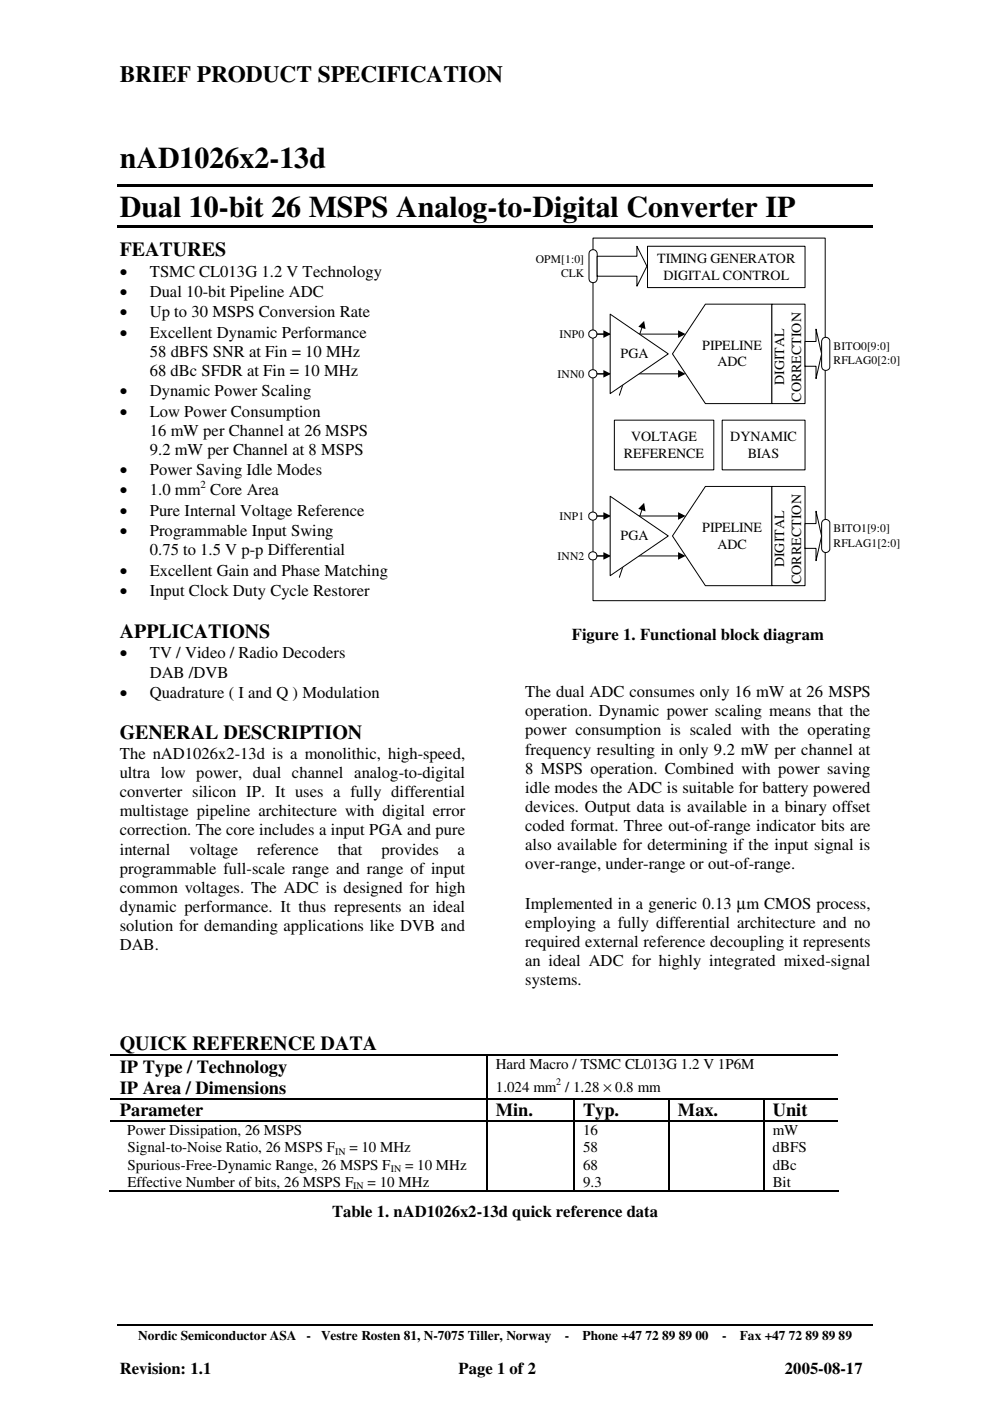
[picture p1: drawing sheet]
<svg xmlns="http://www.w3.org/2000/svg" width="210mm" height="297mm" viewBox="0 0 210 297" stroke-linecap="round" stroke-linejoin="round" font-family="sans-serif">
<defs><g id="words">
<g font-size="6.3">
<text x="25.4" y="35.6">nAD1026x2-13d</text>
<text x="25.4" y="46">Dual 10-bit 26 MSPS Analog-to-Digital Converter IP</text>
</g>
<text font-size="5" x="25.4" y="17.3">BRIEF PRODUCT SPECIFICATION</text>
<g font-size="4.2">
<text x="25.4" y="54.2">FEATURES</text>
<text x="25.4" y="135.2">APPLICATIONS</text>
<text x="25.4" y="156.8">GENERAL DESCRIPTION</text>
<text x="25.4" y="222.6">QUICK REFERENCE DATA</text>
</g>
<g font-size="3.9">
<text x="25.4" y="227.5">IP Type / Technology</text>
<text x="25.4" y="232">IP Area / Dimensions</text>
<text x="25.4" y="236.7">Parameter</text>
<text x="105.1" y="236.7">Min.</text>
<text x="123.6" y="236.7">Typ.</text>
<text x="143.7" y="236.7">Max.</text>
<text x="163.9" y="236.7">Unit</text>
</g>
<g font-size="3.5">
<text x="25.4" y="58.6">•</text>
<text x="31.7" y="58.6">TSMC CL013G 1.2 V Technology</text>
<text x="25.4" y="63">•</text>
<text x="31.7" y="63">Dual 10-bit Pipeline ADC</text>
<text x="25.4" y="67.3">•</text>
<text x="25.4" y="71.6">•</text>
<text x="31.7" y="67.3">Up to 30 MSPS Conversion Rate</text>
<text x="31.7" y="71.6">Excellent Dynamic Performance</text>
<text x="31.7" y="75.6">58 dBFS SNR at Fin = 10 MHz</text>
<text x="31.7" y="79.7">68 dBc SFDR at Fin = 10 MHz</text>
<text x="25.4" y="84">•</text>
<text x="25.4" y="88.3">•</text>
<text x="31.7" y="84">Dynamic Power Scaling</text>
<text x="31.7" y="88.3">Low Power Consumption</text>
<text x="31.7" y="92.4">16 mW per Channel at 26 MSPS</text>
<text x="25.4" y="100.7">•</text>
<text x="31.7" y="96.4">9.2 mW per Channel at 8 MSPS</text>
<text x="31.7" y="100.7">Power Saving Idle Modes</text>
<text x="25.4" y="105">•</text>
<text x="31.7" y="105">1.0 mm Core Area</text>
<text x="25.4" y="109.4">•</text>
<text x="25.4" y="113.7">•</text>
<text x="31.7" y="109.4">Pure Internal Voltage Reference</text>
<text x="31.7" y="113.7">Programmable Input Swing</text>
<text x="31.7" y="117.7">0.75 to 1.5 V p-p Differential</text>
<text x="25.4" y="122">•</text>
<text x="31.7" y="122">Excellent Gain and Phase Matching</text>
<text x="25.4" y="126.3">•</text>
<text x="31.7" y="126.3">Input Clock Duty Cycle Restorer</text>
<text x="121.2" y="135.7">Figure 1. Functional block diagram</text>
<text x="25.4" y="139.6">•</text>
<text x="31.7" y="139.6">TV / Video / Radio Decoders</text>
<text x="31.7" y="143.7">DAB /DVB</text>
<text x="25.4" y="147.9">•</text>
<text x="31.7" y="147.9">Quadrature ( I and Q ) Modulation</text>
<text x="111.3" y="147.8">The dual ADC consumes only 16 mW at 26 MSPS</text>
<text x="111.3" y="151.9">operation. Dynamic power scaling means that the</text>
<text x="111.3" y="155.9">power consumption is scaled with the operating</text>
<text x="25.4" y="160.9">The nAD1026x2-13d is a monolithic, high-speed,</text>
<text x="111.3" y="160">frequency resulting in only 9.2 mW per channel at</text>
<text x="25.4" y="165">ultra low power, dual channel analog-to-digital</text>
<text x="111.3" y="164.1">8 MSPS operation. Combined with power saving</text>
<text x="25.4" y="169.1">converter silicon IP. It uses a fully differential</text>
<text x="25.4" y="173.1">multistage pipeline architecture with digital error</text>
<text x="111.3" y="168.1">idle modes the ADC is suitable for battery powered</text>
<text x="111.3" y="172.2">devices. Output data is available in a binary offset</text>
<text x="25.4" y="177.1">correction. The core includes a input PGA and pure</text>
<text x="111.3" y="176.2">coded format. Three out-of-range indicator bits are</text>
<text x="25.4" y="181.2">internal</text>
<text x="25.4" y="185.3">programmable full-scale range and range of input</text>
<text x="40.2" y="181.2">voltage</text>
<text x="54.5" y="181.2">reference</text>
<text x="71.6" y="181.2">that</text>
<text x="80.9" y="181.2">provides</text>
<text x="97" y="181.2">a</text>
<text x="111.3" y="180.3">also available for determining if the input signal is</text>
<text x="111.3" y="184.3">over-range, under-range or out-of-range.</text>
<text x="25.4" y="189.3">common voltages. The ADC is designed for high</text>
<text x="25.4" y="193.4">dynamic performance. It thus represents an ideal</text>
<text x="25.4" y="197.4">solution for demanding applications like DVB and</text>
<text x="111.3" y="192.8">Implemented in a generic 0.13 µm CMOS process,</text>
<text x="111.3" y="196.8">employing a fully differential architecture and no</text>
<text x="25.4" y="201.5">DAB.</text>
<text x="111.3" y="200.8">required external reference decoupling it represents</text>
<text x="111.3" y="204.9">an ideal ADC for highly integrated mixed-signal</text>
<text x="111.3" y="208.9">systems.</text>
<text x="70.4" y="258">Table 1. nAD1026x2-13d quick reference data</text>
<text x="25.4" y="291.2">Revision: 1.1</text>
<text x="97.2" y="291.2">Page 1 of 2</text>
<text x="166.4" y="291.2">2005-08-17</text>
</g>
<g font-size="3.2">
<text x="105.1" y="226.8">Hard Macro / TSMC CL013G 1.2 V 1P6M</text>
<text x="105.1" y="231.5">1.024 mm / 1.28 × 0.8 mm</text>
<text x="27" y="240.7">Power Dissipation, 26 MSPS</text>
<text x="27" y="244.3">Signal-to-Noise Ratio, 26 MSPS F</text>
<text x="74.1" y="244.3">= 10 MHz</text>
<text x="123.6" y="244.3">58</text>
<text x="123.6" y="240.7">16</text>
<text x="163.8" y="244.3">dBFS</text>
<text x="163.8" y="240.7">mW</text>
<text x="27" y="248">Spurious-Free-Dynamic Range, 26 MSPS F</text>
<text x="27" y="251.6">Effective Number of bits, 26 MSPS F</text>
<text x="77.9" y="251.6">= 10 MHz</text>
<text x="85.9" y="248">= 10 MHz</text>
<text x="123.6" y="248">68</text>
<text x="123.6" y="251.6">9.3</text>
<text x="163.8" y="248">dBc</text>
<text x="163.8" y="251.6">Bit</text>
</g>
<g font-size="3">
<text x="139.3" y="55.7">TIMING GENERATOR</text>
<text x="140.7" y="59.3">DIGITAL CONTROL</text>
<text x="131.6" y="75.9">PGA</text>
<text x="148.9" y="74.1">PIPELINE</text>
<text x="152.1" y="77.7">ADC</text>
<text x="166.3" y="81.7" transform="rotate(-90 166.3 81.7)">DIGITAL</text>
<text x="169.8" y="85.2" transform="rotate(-90 169.8 85.2)">CORRECTION</text>
<text x="133.8" y="93.4">VOLTAGE</text>
<text x="154.8" y="93.4">DYNAMIC</text>
<text x="132.3" y="97">REFERENCE</text>
<text x="158.5" y="97">BIAS</text>
<text x="148.9" y="112.7">PIPELINE</text>
<text x="131.6" y="114.5">PGA</text>
<text x="152.1" y="116.3">ADC</text>
<text x="166.3" y="120.3" transform="rotate(-90 166.3 120.3)">DIGITAL</text>
<text x="169.8" y="123.8" transform="rotate(-90 169.8 123.8)">CORRECTION</text>
</g>
<g font-size="2.8">
<text x="29.3" y="284.1">Nordic Semiconductor ASA</text>
<text x="65" y="284.1">-</text>
<text x="68.1" y="284.1">Vestre Rosten 81, N-7075 Tiller, Norway</text>
<text x="119.8" y="284.1">-</text>
<text x="123.5" y="284.1">Phone +47 72 89 89 00</text>
<text x="153.1" y="284.1">-</text>
<text x="156.9" y="284.1">Fax +47 72 89 89 89</text>
</g>
<g font-size="2.5">
<text x="113.6" y="55.7">OPM[1:0]</text>
<text x="119" y="58.7">CLK</text>
<text x="118.6" y="71.6">INP0</text>
<text x="176.7" y="74.3">BITO0[9:0]</text>
<text x="176.7" y="77.3">RFLAG0[2:0]</text>
<text x="118.2" y="80.1">INN0</text>
<text x="118.6" y="110.2">INP1</text>
<text x="176.7" y="112.9">BITO1[9:0]</text>
<text x="118.2" y="118.7">INN2</text>
<text x="176.7" y="115.9">RFLAG1[2:0]</text>
</g>
<text font-size="2.3" x="42.5" y="103.4">2</text>
<g font-size="2.1">
<text x="117.9" y="230.1">2</text>
<text x="71" y="244.9">IN</text>
<text x="82.8" y="248.5">IN</text>
<text x="74.9" y="252.2">IN</text>
</g>
</g></defs>
<path d="M24.9 39.2h160.2v.5h-160.2zM24.9 47.7h160.2v.5h-160.2z" fill="#000"/>
<path d="M24.9 281h160.2" fill="none" stroke="#000" stroke-width=".25"/>
<path d="M42.2 55.3h38.8v4.2h-38.8z" fill="#fff"/>
<g fill="#fff" stroke="#000" stroke-width=".21">
<path d="M149.6 64.5h14.1v21.1h-14.1l-7-10.6z" fill-rule="evenodd"/>
<path d="M163.7 64.5h7v21.1h-7z" fill-rule="evenodd"/>
</g>
<path d="M173 69.8l1.2 5.2-1.2 5.3v-2.6h-2.3v-5.3h2.3z" fill-rule="evenodd" fill="#fff"/>
<path d="M173 69.8l1.2 5.2-1.2 5.3v-2.6h-2.3v-5.3h2.3z" fill="none" stroke="#000" stroke-width=".21"/>
<g fill="#fff" stroke="#000" stroke-width=".21">
<path d="M153.1 89.1h17.6v10.5h-17.6z" fill-rule="evenodd"/>
<path d="M130.3 89.1h21v10.5h-21z" fill-rule="evenodd"/>
</g>
<path d="M125.7 50.5h49.3v76.9h-49.3z" fill="none" stroke="#000" stroke-width=".21"/>
<g fill="#fff" stroke="#000" stroke-width=".21">
<path d="M174.5 71.7a.91 .91 0 0 1 1.4 .4v5.8a.89 .89 0 0 1-.9 .6 .89 .89 0 0 1-.8-.8v-5.3z" fill-rule="evenodd"/>
<path d="M125.2 53.1a.87 .87 0 0 1 1.4 .7v5.3a.91 .91 0 0 1-.9 .9l-.7-.4-.1-.5v-5.3z" fill-rule="evenodd"/>
</g>
<path d="M126.6 54.3h8.4v-2.1l2.2 4.2-2.2 4.3v-2.1h-8.4z" fill-rule="evenodd" fill="#fff"/>
<path d="M126.6 54.3h8.4v-2.1l2.2 4.2-2.2 4.3v-2.1h-8.4z" fill="none" stroke="#000" stroke-width=".21"/>
<g fill="#fff" stroke="#000" stroke-width=".21">
<path d="M137.3 52.2h33.4v8.8h-33.4z" fill-rule="evenodd"/>
<circle cx="125.7" cy="70.8" r=".87"/>
<circle cx="125.7" cy="79.2" r=".87"/>
</g>
<path d="M126.6 70.8h17.4M126.6 79.3h17.4" fill="none" stroke="#000" stroke-width=".21"/>
<path d="M143.8 70l1.6 .8-1.6 .8zM143.8 78.5l1.6 .8-1.6 .8z" fill="#000"/>
<path d="M174.5 110.3a.93 .93 0 0 1 1.4 .4v5.9a.89 .89 0 0 1-.9 .5 .89 .89 0 0 1-.8-.8v-5.3z" fill-rule="evenodd" fill="#fff" stroke="#000" stroke-width=".21"/>
<path d="M126.6 70.8h1.5M126.6 79.3h1.5" fill="none" stroke="#000" stroke-width=".21"/>
<path d="M127.9 70l1.6 .8-1.6 .8zM127.9 78.5l1.6 .8-1.6 .8z" fill="#000"/>
<g fill="#fff" stroke="#000" stroke-width=".21">
<path d="M149.6 103.1h14.1v21.1h-14.1l-7-10.6z" fill-rule="evenodd"/>
<path d="M163.7 103.1h7v21.1h-7z" fill-rule="evenodd"/>
</g>
<path d="M173 108.4l1.2 5.2-1.2 5.3v-2.6h-2.3v-5.3h2.3z" fill-rule="evenodd" fill="#fff"/>
<path d="M173 108.4l1.2 5.2-1.2 5.3v-2.6h-2.3v-5.3h2.3z" fill="none" stroke="#000" stroke-width=".21"/>
<g fill="#fff" stroke="#000" stroke-width=".21">
<circle cx="125.7" cy="109.4" r=".87"/>
<circle cx="125.7" cy="117.8" r=".87"/>
</g>
<path d="M136.1 69.4l-4.8 14.4M126.6 109.4h17.4M126.6 117.9h17.4" fill="none" stroke="#000" stroke-width=".21"/>
<path d="M135.3 69.3l1.3-1.3 .3 1.8zM127.9 108.6l1.6 .8-1.6 .8zM127.9 117.1l1.6 .8-1.6 .8zM143.8 108.6l1.6 .8-1.6 .8zM143.8 117.1l1.6 .8-1.6 .8z" fill="#000"/>
<path d="M129.4 66.6l12.3 8.4-12.3 8.5z" fill-rule="evenodd" fill="#fff" stroke="#000" stroke-width=".21"/>
<path d="M136.1 108l-4.8 14.4" fill="none" stroke="#000" stroke-width=".21"/>
<path d="M136.6 106.6l.3 1.8-1.6-.5z" fill="#000"/>
<path d="M129.4 105.2l12.3 8.4-12.3 8.5z" fill-rule="evenodd" fill="#fff" stroke="#000" stroke-width=".21"/>
<g fill="none" stroke="#000" stroke-width=".25">
<path d="M23.5 223.7h79.6M23.5 232.9h79.6M23.5 237.7h79.6M103.2 223.9v8.9M103.2 233.1v4.4M103.2 237.8v14.6M103.3 223.7h74.4M103.3 232.9h18.3M103.3 237.7h18.3M121.7 233.1v4.4M121.7 237.8v14.6M121.8 232.9h19.9"/>
<path d="M121.8 237.7h19.9M141.8 233.1v4.4M141.8 237.8v14.6M141.9 232.9h19.9M141.9 237.7h19.9M161.9 233.1v4.4M161.9 237.8v14.6M162.1 232.9h15.6M162.1 237.7h15.6M23.2 252.5h79.9M103.3 252.5h18.3M121.8 252.5h19.9"/>
<path d="M141.9 252.5h19.9M162.1 252.5h15.7"/>
</g>
<g fill="#000">
<path d="M103.1 223.6h.2v.3h-.2zM103.1 232.8h.2v.3h-.2zM103.1 237.5h.2v.3h-.2zM121.6 232.8h.2v.3h-.2zM121.6 237.5h.2v.3h-.2zM141.7 232.8h.2v.3h-.2zM141.7 237.5h.2v.3h-.2zM161.8 232.8h.3v.3h-.3zM161.8 237.5h.3v.3h-.3zM103.1 252.4h.2v.3h-.2zM121.6 252.4h.2v.3h-.2zM141.7 252.4h.2v.3h-.2z"/>
<path d="M161.8 252.4h.3v.3h-.3z"/>
</g>
<use href="#words"/>
</svg>
